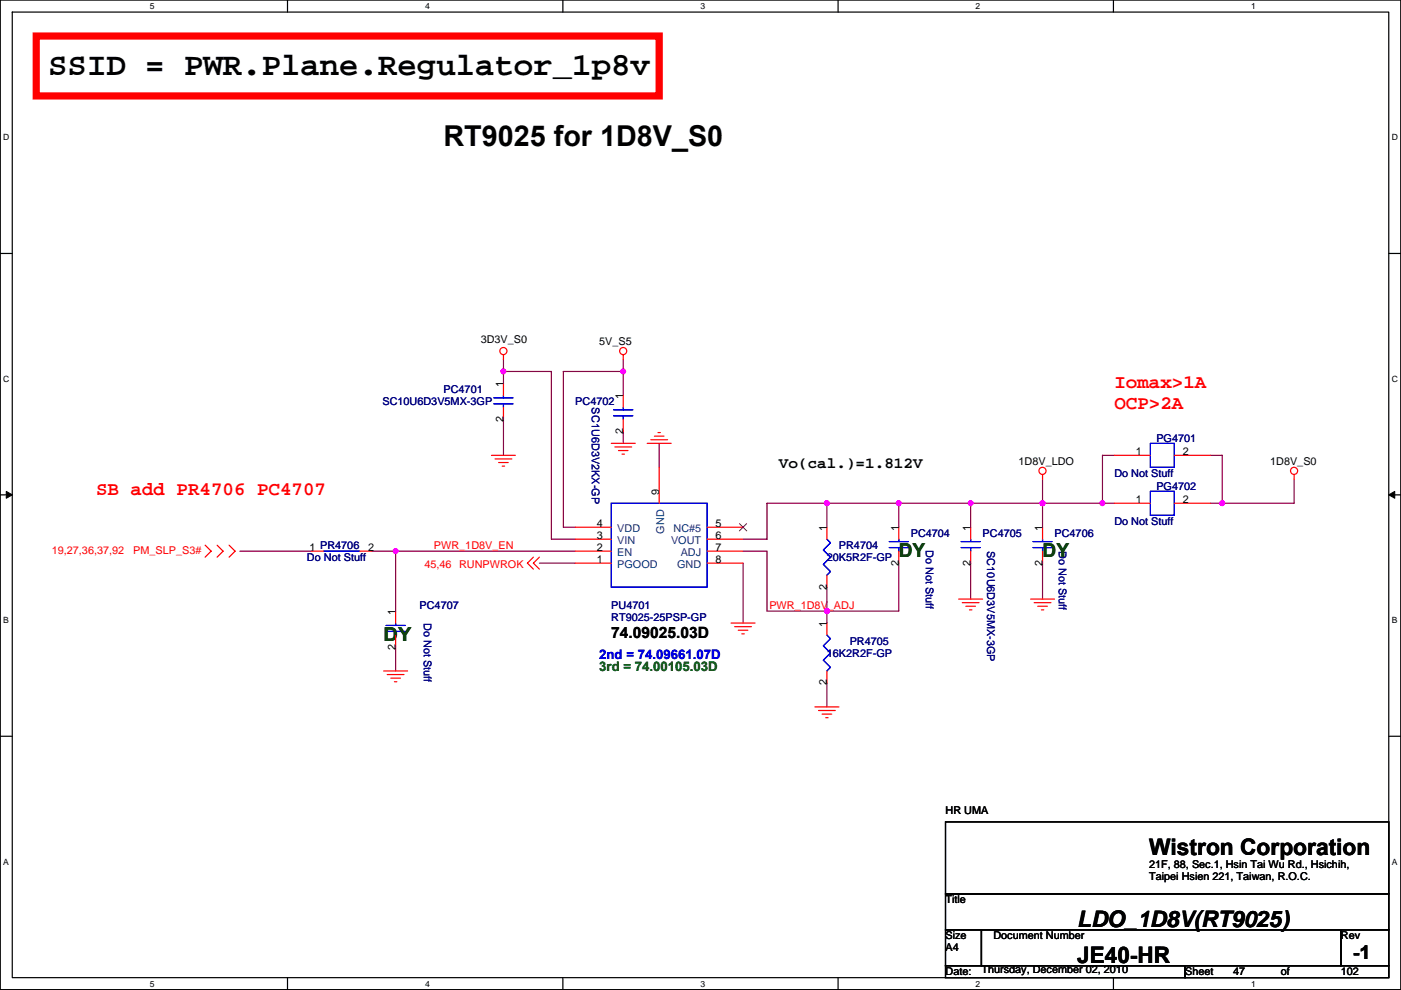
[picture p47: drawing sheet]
<svg xmlns="http://www.w3.org/2000/svg" width="297mm" height="210mm" viewBox="0 0 297 210" stroke-linecap="round" stroke-linejoin="round" font-family="sans-serif">
<defs><g id="words">
<text font-size="6.9" x="10.2" y="15.9">SSID = PWR.Plane.Regulator_1p8v</text>
<text font-size="6.1" x="94" y="30.9">RT9025 for 1D8V_S0</text>
<g font-size="4.8">
<text x="243.6" y="181.3">Wistron Corporation</text>
<text x="228.4" y="196.5">LDO_1D8V(RT9025)</text>
<text x="228.4" y="204.1">JE40-HR</text>
</g>
<g font-size="4.1" fill="#f00">
<text x="236.3" y="82.2">Iomax&gt;1A</text>
<text x="236.3" y="86.8">OCP&gt;2A</text>
<text x="20.4" y="105">SB add PR4706 PC4707</text>
</g>
<g font-size="4.1" fill="#004000">
<text x="190.6" y="118.1">DY</text>
<text x="221" y="118.1">DY</text>
<text x="81.3" y="135.9">DY</text>
</g>
<text font-size="4.1" x="286.8" y="203.4">-1</text>
<g font-size="3.3">
<text x="165.2" y="99.3">Vo(cal.)=1.812V</text>
<text x="129.6" y="135.2">74.09025.03D</text>
</g>
<text font-size="2.8" fill="#00f" x="127.1" y="139.8">2nd = 74.09661.07D</text>
<text font-size="2.8" fill="#008000" x="127.1" y="142.3">3rd = 74.00105.03D</text>
<g font-size="2.3">
<text x="101.9" y="72.7">3D3V_S0</text>
<text x="127.1" y="73.2">5V_S5</text>
<text x="106.7" y="82.1" transform="rotate(-90 106.7 82.1)">1</text>
<text x="106.7" y="89.5" transform="rotate(-90 106.7 89.5)">2</text>
<text x="132.1" y="84.6" transform="rotate(-90 132.1 84.6)">1</text>
<text x="132.1" y="92" transform="rotate(-90 132.1 92)">2</text>
<text x="216" y="98.6">1D8V_LDO</text>
<text x="240.9" y="96.5">1</text>
<text x="250.8" y="96.5">2</text>
<text x="269.3" y="98.6">1D8V_S0</text>
<text x="139.7" y="104.9" transform="rotate(-90 139.7 104.9)">9</text>
<text x="240.9" y="106.7">1</text>
<text x="250.8" y="106.7">2</text>
<text x="126.6" y="111.8">4</text>
<text x="151.7" y="111.8">5</text>
<text x="175.3" y="112.5" transform="rotate(-90 175.3 112.5)">1</text>
<text x="190.5" y="112.5" transform="rotate(-90 190.5 112.5)">1</text>
<text x="205.8" y="112.5" transform="rotate(-90 205.8 112.5)">1</text>
<text x="221" y="112.5" transform="rotate(-90 221 112.5)">1</text>
<text x="65.6" y="116.8">1 PR4706</text>
<text x="78" y="116.8">2</text>
<text x="126.6" y="119.4">1</text>
<text x="126.6" y="116.8">2</text>
<text x="126.6" y="114.3">3</text>
<text x="151.7" y="116.8">7</text>
<text x="151.7" y="119.4">8</text>
<text x="151.7" y="114.3">6</text>
<text x="190.5" y="119.9" transform="rotate(-90 190.5 119.9)">2</text>
<text x="205.8" y="119.9" transform="rotate(-90 205.8 119.9)">2</text>
<text x="221" y="119.9" transform="rotate(-90 221 119.9)">2</text>
<text x="175.3" y="125" transform="rotate(-90 175.3 125)">2</text>
<text x="83.9" y="130.3" transform="rotate(-90 83.9 130.3)">1</text>
<text x="83.9" y="137.7" transform="rotate(-90 83.9 137.7)">2</text>
<text x="175.3" y="132.9" transform="rotate(-90 175.3 132.9)">1</text>
<text x="175.3" y="145.3" transform="rotate(-90 175.3 145.3)">2</text>
<text x="200.5" y="172.5">HR UMA</text>
<text x="243.6" y="183.9">21F, 88, Sec.1, Hsin Tai Wu Rd., Hsichih,</text>
<text x="200.5" y="191.6">Title</text>
<text x="243.6" y="186.6">Taipei Hsien 221, Taiwan, R.O.C.</text>
<text x="200.5" y="199.2">Size</text>
<text x="200.5" y="201.7">A4</text>
<text x="210.6" y="199.2">Document Number</text>
<text x="284.3" y="199.2">Rev</text>
<text x="200.5" y="206.8">Date:</text>
<text x="208.1" y="206.3">Thursday, December 02, 2010</text>
<text x="251.3" y="206.8">Sheet</text>
<text x="261.4" y="206.8">47</text>
<text x="271.6" y="206.8">of</text>
<text x="284.3" y="206.8">102</text>
</g>
<g font-size="2.3" fill="#000080">
<text x="94" y="83.4">PC4701</text>
<text x="81.1" y="85.9">SC10U6D3V5MX-3GP</text>
<text x="122" y="85.9">PC4702</text>
<text x="125.5" y="86.4" transform="rotate(90 125.5 86.4)">SC1U6D3V2KX-GP</text>
<text x="245.2" y="93.8">PG4701</text>
<text x="236.3" y="101.1">Do Not Stuff</text>
<text x="245.2" y="103.9">PG4702</text>
<text x="193.1" y="113.8">PC4704</text>
<text x="208.3" y="113.8">PC4705</text>
<text x="223.6" y="113.8">PC4706</text>
<text x="236.3" y="111.3">Do Not Stuff</text>
<text x="65.1" y="118.9">Do Not Stuff</text>
<text x="175.3" y="118.9">20K5R2F-GP</text>
<text x="177.9" y="116.4">PR4704</text>
<text x="196.3" y="116.6" transform="rotate(90 196.3 116.6)">Do Not Stuff</text>
<text x="209.3" y="116.9" transform="rotate(90 209.3 116.9)">SC10U6D3V5MX-3GP</text>
<text x="224.5" y="116.9" transform="rotate(90 224.5 116.9)">Do Not Stuff</text>
<text x="89" y="129.1">PC4707</text>
<text x="129.6" y="129.1">PU4701</text>
<text x="129.6" y="131.6">RT9025-25PSP-GP</text>
<text x="89.9" y="132.1" transform="rotate(90 89.9 132.1)">Do Not Stuff</text>
<text x="180.1" y="136.7">PR4705</text>
<text x="175.3" y="139.2">16K2R2F-GP</text>
</g>
<g font-size="2.3" fill="#004080">
<text x="130.9" y="112.8">VDD</text>
<text x="140.8" y="113.1" transform="rotate(-90 140.8 113.1)">GND</text>
<text x="142.8" y="112.8">NC#5</text>
<text x="130.9" y="117.9">EN</text>
<text x="130.9" y="115.4">VIN</text>
<text x="142.3" y="115.4">VOUT</text>
<text x="144.3" y="117.9">ADJ</text>
<text x="130.9" y="120.4">PGOOD</text>
<text x="143.6" y="120.4">GND</text>
</g>
<g font-size="2.3" fill="#f00">
<text x="11" y="117.4">19,27,36,37,92</text>
<text x="28.3" y="117.4">PM_SLP_S3#</text>
<text x="92" y="116.4">PWR_1D8V_EN</text>
<text x="90" y="120.4">45,46</text>
<text x="97.3" y="120.4">RUNPWROK</text>
<text x="163.1" y="129.1">PWR_1D8V_ADJ</text>
</g>
<g font-size="1.8">
<text x="31.8" y="1.9">5</text>
<text x="90.1" y="1.9">4</text>
<text x="148.5" y="1.9">3</text>
<text x="206.9" y="1.9">2</text>
<text x="265.2" y="1.9">1</text>
<text x=".7" y="29.8">D</text>
<text x="295.1" y="29.8">D</text>
<text x=".7" y="81">C</text>
<text x="295.1" y="81">C</text>
<text x=".7" y="132.1">B</text>
<text x="295.1" y="132.1">B</text>
<text x=".7" y="183.3">A</text>
<text x="295.1" y="183.3">A</text>
<text x="31.8" y="209.2">5</text>
<text x="90.1" y="209.2">4</text>
<text x="148.5" y="209.2">3</text>
<text x="206.9" y="209.2">2</text>
<text x="265.2" y="209.2">1</text>
</g>
</g></defs>
<path d="M.1 0h296.9v209.8h-296.9zM2.6 2.6h291.8v204.7h-291.8z" fill="none" stroke="#000" stroke-width=".25"/>
<g fill="#fff">
<path d="M31.8 .3h1v2h-1z"/>
<path d="M31.8 207.5h1v2.1h-1z"/>
</g>
<path d="M61 0v2.6M61 207.3v2.5" fill="none" stroke="#000" stroke-width=".25"/>
<g fill="#fff">
<path d="M90.1 .3h1v2h-1z"/>
<path d="M90.1 207.5h1v2.1h-1z"/>
</g>
<path d="M119.3 0v2.6M119.3 207.3v2.5" fill="none" stroke="#000" stroke-width=".25"/>
<g fill="#fff">
<path d="M148.5 .3h1v2h-1z"/>
<path d="M148.5 207.5h1v2.1h-1z"/>
</g>
<path d="M177.7 0v2.6M177.7 207.3v2.5" fill="none" stroke="#000" stroke-width=".25"/>
<g fill="#fff">
<path d="M206.9 .3h1v2h-1z"/>
<path d="M206.9 207.5h1v2.1h-1z"/>
</g>
<path d="M236.1 0v2.6M236.1 207.3v2.5" fill="none" stroke="#000" stroke-width=".25"/>
<g fill="#fff">
<path d="M265.2 .3h1v2h-1z"/>
<path d="M265.2 207.5h1v2.1h-1z"/>
<path d="M.7 28.2h1.3v2h-1.3z"/>
<path d="M295.1 28.2h1.3v2h-1.3z"/>
<path d="M.7 79.3h1.3v2.1h-1.3z"/>
<path d="M295.1 79.3h1.3v2.1h-1.3z"/>
</g>
<path d="M.1 53.7h2.5M294.4 53.7h2.6" fill="none" stroke="#000" stroke-width=".25"/>
<g fill="#fff">
<path d="M.7 130.5h1.2v2h-1.2z"/>
<path d="M295.1 130.5h1.2v2h-1.2z"/>
</g>
<path d="M.1 104.9h2.5M294.4 104.9h2.6" fill="none" stroke="#000" stroke-width=".25"/>
<path d="M1.3 104.2l1.3 .7-1.3 .7zM294.4 104.9l1.3-.7v1.4z" fill="#000" stroke="#000" stroke-width=".21"/>
<g fill="#fff">
<path d="M.7 181.7h1.2v2h-1.2z"/>
<path d="M295.1 181.7h1.2v2h-1.2z"/>
</g>
<path d="M.1 156.1h2.5M294.4 156.1h2.6M200.5 174.3h93.9v15.2h-93.9zM200.5 189.5h93.9v7.6h-93.9zM200.5 197.1h7.6v7.6h-7.6zM208.1 197.1h76.2v7.6h-76.2zM284.3 197.1h10.1v7.6h-10.1zM200.5 204.7h50.8v2.6h-50.8zM251.3 204.7h43.1v2.6h-43.1z" fill="none" stroke="#000" stroke-width=".25"/>
<g fill="none" stroke="#800040" stroke-width=".25">
<path d="M106.7 78.8h10.2v35.5h5.1M106.7 76.2v5.1M132.1 76.2v7.6M132.1 78.8h-12.7v33h2.6M106.7 88.9v7.6M132.1 91.5v2.5M139.8 94v5.1M236.3 96.5h-2.6v10.2M256.6 96.5h2.5v10.2M50.9 116.9h15.2M78.8 116.9h43.2M83.9 116.9v12.7"/>
<path d="M114.4 119.4h7.6M157.5 116.9h5.1v12.7h28v-10.2M157.5 119.4v12.7M175.3 106.7v5.1M190.6 106.7v5.1M205.8 106.7v5.1M205.8 119.4v7.6M221 101.6v10.2M221 119.4v7.6M236.3 106.7h-73.7v7.6h-5.1M274.4 101.6v5.1h-17.8M83.9 137.2v5.1"/>
<path d="M175.3 124.5v7.6M175.3 144.8v5.1"/>
</g>
<g fill="#f0f" stroke="#f0f" stroke-width=".25">
<circle cx="205.8" cy="106.7" r=".5"/>
<circle cx="83.9" cy="116.8" r=".5"/>
<circle cx="175.3" cy="129.5" r=".5"/>
<circle cx="190.5" cy="106.7" r=".5"/>
<circle cx="132.1" cy="78.7" r=".5"/>
<circle cx="106.7" cy="78.7" r=".5"/>
<circle cx="221" cy="106.7" r=".5"/>
<circle cx="259.1" cy="106.7" r=".5"/>
<circle cx="175.3" cy="106.7" r=".5"/>
<circle cx="233.7" cy="106.7" r=".5"/>
</g>
<g fill="none" stroke="#f00" stroke-width=".25">
<path d="M106.7 75.2v1M132.1 75.2v1M104.2 96.5h5.1M105 97.3h3.5M105.7 98.1h2.1M106.5 98.8h.5M106.7 81.3v2.5M106.7 86.4v2.5M129.6 94h5.1M130.4 94.8h3.5M131.1 95.5h2.1M131.9 96.3h.5"/>
<path d="M132.1 83.8v2.6M132.1 88.9v2.6M137.2 94h5.1M138 93.2h3.5M138.7 92.5h2.1M139.5 91.7h.5M139.8 99.1v7.6M236.3 96.5h7.6M249 96.5h7.6M43.5 115.6l1.3 1.3-1.3 1.2M46 115.6l1.3 1.3-1.3 1.2M48.6 115.6l1.2 1.3-1.2 1.2"/>
<path d="M66.1 116.9h2.5M76.3 116.9h2.5M113.1 118.1l-1.3 1.3 1.3 1.3M114.4 118.1l-1.3 1.3 1.3 1.3M122 119.4h7.6M122 116.9h7.6M122 114.3h7.6M122 111.8h7.6M149.9 119.4h7.6M149.9 116.9h7.6M149.9 114.3h7.6M149.9 111.8h7.6"/>
<path d="M175.3 111.8v2.5M190.6 111.8v2.5M190.6 116.9v2.5M205.8 111.8v2.5M205.8 116.9v2.5M221 100.6v1M221 111.8v2.5M221 116.9v2.5M236.3 106.7h7.6M249 106.7h7.6M274.4 100.6v1M83.9 129.6v2.5"/>
<path d="M83.9 134.6v2.6M155 132.1h5.1M155.8 132.9h3.5M156.5 133.6h2.1M157.3 134.4h.5M175.3 121.9v2.6M175.3 132.1v2.5M203.3 127h5M204 127.8h3.6M204.8 128.5h2M205.5 129.3h.6M218.5 127h5.1"/>
<path d="M219.3 127.8h3.5M220 128.5h2.1M220.8 129.3h.5M81.3 142.3h5.1M82.1 143h3.6M82.9 143.8h2M83.6 144.5h.5M172.8 149.9h5.1M173.5 150.6h3.6M174.3 151.4h2M175.1 152.2h.5M175.3 142.3v2.5"/>
<circle cx="106.7" cy="74.4" r=".76"/>
<circle cx="132.1" cy="74.4" r=".76"/>
<circle cx="221" cy="99.8" r=".76"/>
<circle cx="274.4" cy="99.8" r=".76"/>
</g>
<path d="M7.7 7.6h132.1v12.7h-132.1z" fill="none" stroke="#f00" stroke-width="1.5"/>
<g fill="none" stroke="#00f" stroke-width=".25">
<path d="M104.7 84.3h4.1M104.7 85.6h4.1M106.7 83.8v.5M106.7 85.6v.8M130.1 86.9h4.1M130.1 88.2h4.1M132.1 86.4v.5M132.1 88.2v.7M243.9 94h5.1v5.1h-5.1zM68.6 116.9h7.7M129.6 106.7h20.3v17.8h-20.3zM175.3 114.3l.8 .8-1.5 1.5 1.5 1.5-1.5 1.6 1.5 1.5-.8 .7"/>
<path d="M188.5 114.8h4.1M188.5 116.1h4.1M190.6 114.3v.5M190.6 116.1v.8M203.8 114.8h4M203.8 116.1h4M205.8 114.3v.5M205.8 116.1v.8M219 114.8h4.1M219 116.1h4.1M221 114.3v.5M221 116.1v.8"/>
<path d="M243.9 104.2h5.1v5h-5.1zM81.8 132.6h4.1M81.8 133.9h4.1M83.9 132.1v.5M83.9 133.9v.7M175.3 134.6l.8 .8-1.5 1.5 1.5 1.6-1.5 1.5 1.5 1.5-.8 .8"/>
</g>
<path d="M156.8 111l1.5 1.6M158.3 111l-1.5 1.6" fill="none" stroke="#804000" stroke-width=".21"/>
<use href="#words"/>
</svg>
